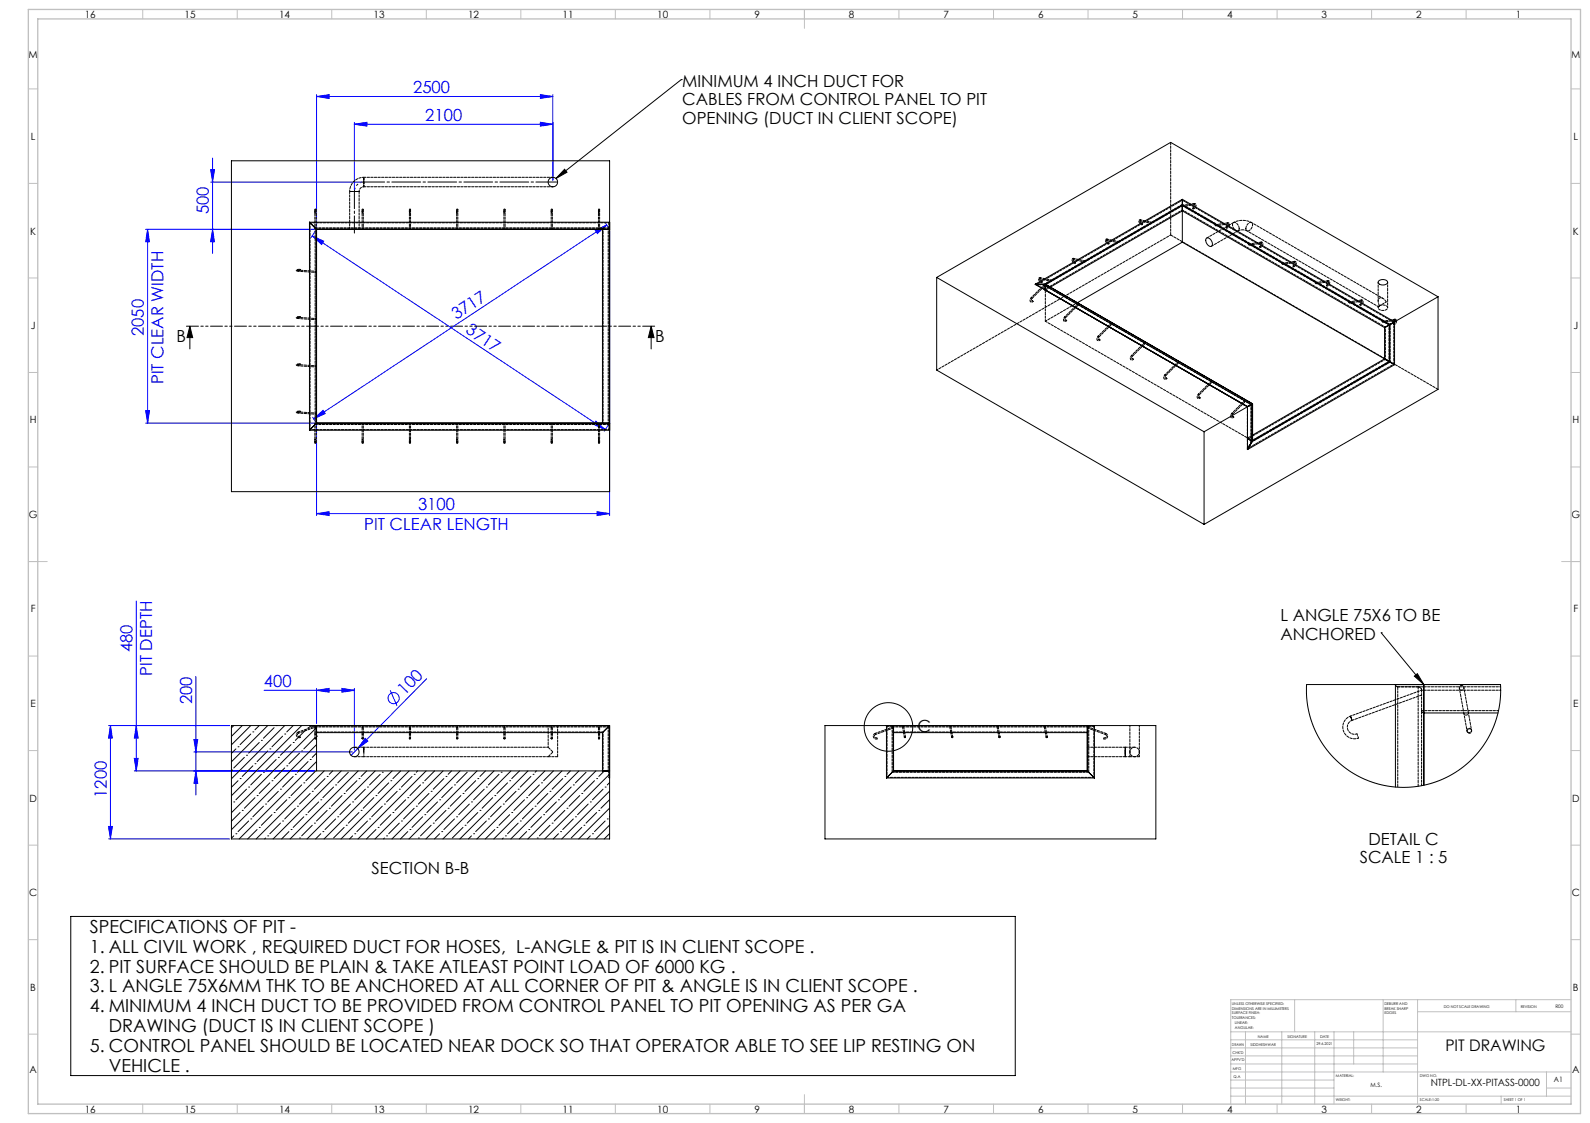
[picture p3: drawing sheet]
<svg xmlns="http://www.w3.org/2000/svg" width="841mm" height="594mm" viewBox="0 0 841 594" stroke-linecap="round" stroke-linejoin="round" font-family="sans-serif">
<defs><g id="words">
<g font-size="9.5">
<text x="48" y="493">SPECIFICATIONS OF PIT -</text>
<text x="48" y="504">1. ALL CIVIL WORK , REQUIRED DUCT FOR HOSES, L-ANGLE &amp; PIT IS IN CLIENT SCOPE .</text>
<text x="48" y="514">2. PIT SURFACE SHOULD BE PLAIN &amp; TAKE ATLEAST POINT LOAD OF 6000 KG .</text>
<text x="48" y="525">3. L ANGLE 75X6MM THK TO BE ANCHORED AT ALL CORNER OF PIT &amp; ANGLE IS IN CLIENT SCOPE .</text>
<text x="48" y="535">4. MINIMUM 4 INCH DUCT TO BE PROVIDED FROM CONTROL PANEL TO PIT OPENING AS PER GA</text>
<text x="58" y="546">DRAWING (DUCT IS IN CLIENT SCOPE )</text>
<text x="48" y="557">5. CONTROL PANEL SHOULD BE LOCATED NEAR DOCK SO THAT OPERATOR ABLE TO SEE LIP RESTING ON</text>
<text x="58" y="567">VEHICLE .</text>
</g>
<g font-size="8.8">
<text x="361" y="46">MINIMUM 4 INCH DUCT FOR</text>
<text x="361" y="56">CABLES FROM CONTROL PANEL TO PIT</text>
<text x="361" y="66">OPENING (DUCT IN CLIENT SCOPE)</text>
<text x="93" y="181">B</text>
<text x="346" y="181">B</text>
<text x="677" y="329">L ANGLE 75X6 TO BE</text>
<text x="677" y="339">ANCHORED</text>
<text x="485" y="387">C</text>
<text x="724" y="447">DETAIL C</text>
<text x="719" y="457">SCALE 1 : 5</text>
<text x="197" y="462">SECTION B-B</text>
</g>
<g font-size="8.8" fill="#00f">
<text x="219" y="49">2500</text>
<text x="225" y="64">2100</text>
<text x="111" y="113" transform="rotate(-90 111 113)">500</text>
<text x="241" y="169" transform="rotate(-33 241 169)">3717</text>
<text x="76" y="178" transform="rotate(-90 76 178)">2050</text>
<text x="246" y="176" transform="rotate(33 246 176)">3717</text>
<text x="87" y="203" transform="rotate(-90 87 203)">PIT CLEAR WIDTH</text>
<text x="221" y="270">3100</text>
<text x="193" y="280">PIT CLEAR LENGTH</text>
<text x="70" y="345" transform="rotate(-90 70 345)">480</text>
<text x="81" y="358" transform="rotate(-90 81 358)">PIT DEPTH</text>
<text x="140" y="363">400</text>
<text x="214" y="368" transform="rotate(-45 214 368)">100</text>
<text x="102" y="372" transform="rotate(-90 102 372)">200</text>
<text x="57" y="422" transform="rotate(-90 57 422)">1200</text>
</g>
<text font-size="8.5" x="764" y="556">PIT DRAWING</text>
<g font-size="5.3">
<text x="45" y="10">16</text>
<text x="98" y="10">15</text>
<text x="148" y="10">14</text>
<text x="198" y="10">13</text>
<text x="248" y="10">12</text>
<text x="298" y="10">11</text>
<text x="348" y="10">10</text>
<text x="399" y="10">9</text>
<text x="449" y="10">8</text>
<text x="499" y="10">7</text>
<text x="549" y="10">6</text>
<text x="599" y="10">5</text>
<text x="649" y="10">4</text>
<text x="699" y="10">3</text>
<text x="749" y="10">2</text>
<text x="802" y="10">1</text>
<text x="15" y="30">M</text>
<text x="831" y="30">M</text>
<text x="16" y="74">L</text>
<text x="832" y="74">L</text>
<text x="16" y="124">K</text>
<text x="832" y="124">K</text>
<text x="16" y="174">J</text>
<text x="832" y="174">J</text>
<text x="16" y="224">H</text>
<text x="832" y="224">H</text>
<text x="15" y="274">G</text>
<text x="831" y="274">G</text>
<text x="16" y="324">F</text>
<text x="832" y="324">F</text>
<text x="16" y="374">E</text>
<text x="832" y="374">E</text>
<text x="16" y="424">D</text>
<text x="832" y="424">D</text>
<text x="15" y="474">C</text>
<text x="831" y="474">C</text>
<text x="16" y="524">B</text>
<text x="832" y="524">B</text>
<text x="16" y="567">A</text>
<text x="832" y="567">A</text>
<text x="757" y="575">NTPL-DL-XX-PITASS-0000</text>
<text x="45" y="589">16</text>
<text x="98" y="589">15</text>
<text x="148" y="589">14</text>
<text x="198" y="589">13</text>
<text x="248" y="589">12</text>
<text x="298" y="589">11</text>
<text x="348" y="589">10</text>
<text x="399" y="589">9</text>
<text x="449" y="589">8</text>
<text x="499" y="589">7</text>
<text x="549" y="589">6</text>
<text x="599" y="589">5</text>
<text x="649" y="589">4</text>
<text x="699" y="589">3</text>
<text x="749" y="589">2</text>
<text x="802" y="589">1</text>
</g>
<text font-size="3.9" x="822" y="573">A1</text>
<text font-size="3.2" x="725" y="575">M.S.</text>
<text font-size="2.5" x="823" y="533">R00</text>
<g font-size="2">
<text x="652" y="532">UNLESS OTHERWISE SPECIFIED:</text>
<text x="732" y="531">DEBURR AND</text>
<text x="732" y="534">BREAK SHARP</text>
<text x="764" y="533">DO NOT SCALE DRAWING</text>
<text x="804" y="533">REVISION</text>
<text x="652" y="534">DIMENSIONS ARE IN MILLIMETERS</text>
<text x="652" y="537">SURFACE FINISH:</text>
<text x="652" y="539">TOLERANCES:</text>
<text x="732" y="536">EDGES</text>
<text x="653" y="542">LINEAR:</text>
<text x="653" y="544">ANGULAR:</text>
<text x="665" y="549">NAME</text>
<text x="681" y="549">SIGNATURE</text>
<text x="698" y="549">DATE</text>
<text x="652" y="553">DRAWN</text>
<text x="652" y="557">CHK'D</text>
<text x="661" y="553">SIDDHESHWAR</text>
<text x="696" y="553">29.6.2021</text>
<text x="651" y="561">APPV'D</text>
<text x="652" y="566">MFG</text>
<text x="653" y="570">Q.A</text>
<text x="707" y="570">MATERIAL:</text>
<text x="751" y="570">DWG NO.</text>
<text x="707" y="583">WEIGHT:</text>
<text x="751" y="583">SCALE:1:20</text>
<text x="795" y="583">SHEET 1 OF 1</text>
</g>
</g></defs>
<g fill="none" stroke="#00f" stroke-width=".53">
<path d="M167 51l7-1v2zM167 50v70M167 51h125M286 50l6 1-6 1zM292 50v45M187 66l7-1v2zM187 65v35M187 66h105M286 65l6 1-6 1zM111 90h2l-1 6zM111 96h80M112 84v50"/>
<path d="M320 118l2 2M321 119l-155 103M77 121h89M78 121v103M78 121l1 7h-2zM112 121l1 7h-2zM165 125l155 102M165 125l6 3-1 1zM167 122l-2 4M315 122l6-3-5 5zM322 122v151M77 217h2l-1 7z"/>
<path d="M77 224h89M165 221l2 2M166 222l5-5 1 2zM167 225v48M315 223l5 4-6-3zM322 225l-2 3M167 272l7-1v2zM167 272h155M316 271l6 1-6 1zM72 318v90M104 358v62M226 359l-37 37"/>
<path d="M140 365h47M167 365l7-1v2zM167 364v19M181 364l6 1-6 1zM187 364v33M206 365l4 8M57 384h64M58 384v60M58 384l1 6h-2zM72 384l1 6h-2zM103 398h83M103 391h2l-1 7z"/>
<path d="M189 396l-3 4M193 391l2 1-6 4zM71 408h95M71 401h2l-1 7zM104 408l1 6h-2zM57 437h2l-1 7zM57 444h64"/>
<circle cx="208" cy="369" r="2.9"/>
</g>
<path d="M192 96a5 5 0 0 0-5 5" fill="none" stroke="#000" stroke-width=".53" stroke-dasharray="15.2 1.3 1.3 1.3" stroke-dashoffset="13.2" stroke-linecap="butt"/>
<g fill="none" stroke="#000" stroke-width=".53">
<path d="M360 42h.1M360 42l-66 52M299 90l1 1-6 3zM100 173l2 6h-3zM100 173v12M344 173l2 6h-3zM344 173v12M731 335h.1M731 335l22 27M748 358l2-2 3 6zM37 485h500v84h-500z"/>
<circle cx="470" cy="385" r="13"/>
</g>
<path d="M187 123v-22" fill="none" stroke="#000" stroke-width=".53" stroke-dasharray="15.2 1.3 1.3 1.3" stroke-dashoffset="6.1"/>
<path d="M192 96h102" fill="none" stroke="#000" stroke-width=".53" stroke-dasharray="15.2 1.3 1.3 1.3" stroke-dashoffset="4.2"/>
<path d="M346 173h-248" fill="none" stroke="#000" stroke-width=".53" stroke-dasharray="6.3 1.3 1.3 1.3 1.3 1.3" stroke-dashoffset="-.2"/>
<g fill="none" stroke="#c0c0c0" stroke-width=".53">
<path d="M75 5v5M125 5v5M175 5v5M225 5v5M275 5v5M325 5v5M375 5v5M425 5v10M475 5v5M525 5v5M575 5v5M625 5v5"/>
<path d="M675 5v5M725 5v5M775 5v5M15 47h5M831 47h5M15 97h5M831 97h5M15 147h5M831 147h5M15 197h5M831 197h5M15 247h5"/>
<path d="M831 247h5M15 297h10M826 297h10M15 347h5M831 347h5M15 397h5M831 397h5M15 447h5M831 447h5M15 497h5M831 497h5M685 529v17"/>
<path d="M732 529v38M750 529v55M750 535h81M802 529v6M831 529h-180v55M15 547h5M651 546h180M651 559h99M651 554h99M651 550h99M659 546v38M678 546v38"/>
<path d="M695 546v38M706 546v38M716 546v17M831 547h5M425 579v10M651 580h180M651 563h99M651 576h55M651 571h55M651 567h180M794 580v4M818 576h13"/>
<path d="M818 567v13M75 584v5M125 584v5M175 584v5M225 584v5M275 584v5M325 584v5M375 584v5M475 584v5M525 584v5M575 584v5M625 584v5"/>
<path d="M675 584v5M725 584v5M775 584v5"/>
</g>
<path d="M15 5h821v584h-821zM20 10h811v574h-811z" fill="none" stroke="#c0c0c0" stroke-width=".7"/>
<g fill="#000">
<path d="M299 90l1 1-6 3zM748 358l2-2 3 6z"/>
<path d="M344 173l2 6h-3zM100 173l2 6h-3z"/>
</g>
<g fill="#00f">
<path d="M193 391l2 1-6 4z"/>
<path d="M316 271l6 1-6 1zM167 272l7-1v2zM286 50l6 1-6 1zM167 51l7-1v2z"/>
<path d="M167 365l7-1v2zM181 364l6 1-6 1z"/>
<path d="M166 222l5-5 1 2zM315 122l6-3-5 5z"/>
<path d="M104 408l1 6h-2zM103 391h2l-1 7zM71 401h2l-1 7zM72 384l1 6h-2zM57 437h2l-1 7zM58 384l1 6h-2z"/>
<path d="M78 121l1 7h-2zM77 217h2l-1 7zM111 90h2l-1 6zM112 121l1 7h-2z"/>
<path d="M165 125l6 3-1 1zM315 223l5 4-6-3z"/>
<path d="M187 66l7-1v2zM286 65l6 1-6 1z"/>
</g>
<g fill="none" stroke="#000" stroke-width=".53">
<path d="M122 85h200v175h-200zM164 118h158M164 118l3 3M164 118v110M625 105l113 65v23M625 105v23M625 105l-77 45M167 121h155M167 121v103M319 121v103M625 128l-55 32M625 128l110 63"/>
<path d="M638 126h1l2 1v2v1h-2l-1-1v-2zM495 147l142 81M495 147l124-72 142 82M495 147v49l142 81M548 150l112 65M548 150h5M553 150l72-42 110 64v19M553 150l110 64M556 152l69-40 107 61M729 149l1-1h2l2 1v1l-1 1h-2l-2-1zM761 157l-29 16M761 157v49l-124 71"/>
<path d="M732 173v17M732 190l3 1M732 190l-69 40M735 191l3 2M735 191l-72 42M738 193l-78 45M660 215v23M663 214v19M663 214l-3 1M663 214l-26 14M164 228h158M167 224h155"/>
<path d="M167 224l-3 4M637 228v49M663 233l-3 5M691 362h103v6l-2 10-4 10-5 8-6 7-8 6-9 4-10 3h-10l-11-1-9-4-8-5-8-7-6-8-4-10-3-9zM738 362v54M753 362v53M753 377h39M122 384h200v60h-200zM124 384l-2 1M125 396l-3 2M126 395h.1M128 384l-5 5"/>
<path d="M130 399h.1M133 384l-11 10M133 388l-6 6M134 387h.1M137 384l-2 2M137 393l-5 5M138 392h.1M142 384l-20 19M142 397l-6 6M143 396h.1M145 385l-6 5M146 384h.1"/>
<path d="M149 389l-5 6M151 384l-29 28M151 388h.1M154 394l-6 5M155 384l-3 3M155 393h.1M158 398l-5 6M160 397h.1M160 384l-38 37M162 386l-6 6M163 385h.1M164 384h3v4h152"/>
<path d="M164 384h.1M166 390l-5 6M167 385l-45 45M167 384v24h155M167 394l-45 45M167 398l-2 3M167 389h.1M319 388v20h3v4M322 384l-3 4M436 384h175v60h-175zM469 384v28M473 388h102"/>
<path d="M473 384v24M575 384v24M579 384v28M123 407h.1M126 413l-4 3M127 412h.1M129 401l-5 5M130 417l-5 6M132 416h.1M134 405l-6 6M135 404h.1M138 410l-5 5"/>
<path d="M139 408h.1M143 414l-6 6M144 413h.1M146 402l-6 5M147 419l-5 5M147 401h.1M148 417h.1M151 406l-6 6M152 405h.1M155 411l-6 5M156 410h.1M160 415l-6 6"/>
<path d="M161 414h.1M163 403l-6 5M164 420l-6 5M164 402h.1M165 419h.1M167 403l-40 41M167 407l-5 6M171 408l-35 36M172 412l-6 5M173 411h.1M176 408l-2 2M176 416l-5 6"/>
<path d="M178 415h.1M180 408l-36 36M182 420h.1M184 408l-5 6M189 413l-6 6M189 408l-36 36M190 412h.1M193 417l-5 6M194 408l-3 3M194 416h.1M198 408l-36 36M201 410l-6 5"/>
<path d="M202 408h.1M206 414l-6 6M207 413h.1M207 408l-36 36M210 419l-6 5M211 417h.1M212 408l-4 4M216 408l-36 36M218 411l-6 5M219 410h.1M221 408h-1M222 415l-5 6"/>
<path d="M224 414h.1M225 408l-36 36M227 420l-6 5M228 419h.1M230 408l-5 5M234 408l-36 36M235 412l-6 5M236 411h.1M239 408l-2 2M239 416l-5 6M240 415h.1M243 408l-36 36"/>
<path d="M245 420h.1M247 408l-5 6M252 413l-6 6M252 408l-36 36M253 412h.1M256 417l-5 6M257 408l-3 3M257 416h.1M261 408l-36 36M264 410l-6 5M265 408h.1M268 414l-5 6"/>
<path d="M270 413h.1M270 408l-36 36M273 419l-6 5M274 417h.1M275 408l-4 4M279 408l-36 36M281 411l-6 5M282 410h.1M284 408h-1M285 415l-5 6M286 414h.1M288 408l-36 36"/>
<path d="M290 420l-6 5M291 419h.1M293 408l-5 5M297 408l-36 36M298 412l-6 5M299 411h.1M302 408l-2 2M302 416l-5 6M303 415h.1M306 408l-36 36M308 420h.1M310 408l-6 6"/>
<path d="M314 413l-5 6M315 408l-36 36M316 412h.1M319 417l-6 6M320 408l-3 3M320 416h.1M322 410v-1l-34 35M322 418l-25 26M322 414l-1 1M469 412h110M473 408h102M473 408l-4 4"/>
<path d="M575 408l4 4M123 425h-1M124 424h.1M127 430l-5 4M128 429h.1M132 434l-6 6M133 433h.1M135 422l-6 6M136 439l-5 5M136 421h.1M137 438h.1M139 426l-5 6"/>
<path d="M140 425h.1M144 431l-6 6M145 430h.1M148 435l-5 6M149 434h.1M152 423l-6 6M153 440l-4 4M153 422h.1M154 439h.1M156 428l-5 5M157 426h.1M161 432l-6 6"/>
<path d="M162 431h.1M165 437l-5 5M166 435h.1M169 424l-6 6M170 423h.1M171 440h.1M173 429l-6 5M174 428h.1M178 433l-6 6M179 432h.1M181 421l-6 5M182 438l-6 5"/>
<path d="M183 437h.1M185 425l-5 6M187 424h.1M190 430l-6 5M191 429h.1M194 434l-5 6M195 433h.1M198 422l-6 6M199 439l-5 5M199 421h.1M200 438h.1M202 426l-5 6"/>
<path d="M203 425h.1M207 431l-6 6M208 430h.1M211 435l-5 6M212 434h.1M215 423l-6 6M216 440l-4 4M216 422h.1M217 439h.1M219 428l-6 5M220 426h.1M224 432l-6 6"/>
<path d="M225 431h.1M228 437l-6 5M229 435h.1M231 424l-5 6M233 423h.1M234 440h.1M236 429l-6 5M237 428h.1M240 433l-5 6M242 432h.1M244 421l-6 5M245 438l-6 5"/>
<path d="M246 437h.1M248 425l-5 6M249 424h.1M253 430l-6 5M254 429h.1M257 434l-5 6M258 433h.1M261 422l-6 6M262 421h.1M262 439l-5 5M263 438h.1M265 426l-6 6"/>
<path d="M266 425h.1M270 431l-6 6M271 430h.1M274 435l-6 6M275 434h.1M277 423l-5 6M279 422h.1M279 440l-4 4M280 439h.1M282 428l-6 5M283 426h.1M286 432l-5 6"/>
<path d="M288 431h.1M291 437l-6 5M292 435h.1M294 424l-5 6M295 423h.1M297 440h.1M299 429l-6 5M300 428h.1M303 433l-5 6M304 432h.1M307 421l-6 5M308 438l-6 5"/>
<path d="M309 437h.1M311 425l-5 6M312 424h.1M316 430l-6 5M317 429h.1M320 434l-6 6M321 433h.1M322 427l-16 17M322 436l-7 8M322 423l-4 5M322 432h.1M124 442l-2 1"/>
<path d="M125 441h.1M140 443v1M142 442h.1M158 443h.1M170 441l-3 3M187 442l-2 2M188 441h.1M203 443v1M204 442h.1M221 443h.1M233 441l-3 3M249 442l-1 2"/>
<path d="M251 441h.1M266 443v1M267 442h.1M284 443h.1M295 441l-2 3M312 442l-1 2M313 441h.1M322 441l-2 3"/>
<circle cx="292" cy="96" r="2.5"/>
<circle cx="187" cy="398" r="2.5"/>
</g>
<g fill="none" stroke="#000" stroke-width=".53" stroke-dasharray="1.3 .6" stroke-dashoffset=".7">
<path d="M167 112h.1M167 113h.1M192 112h.1M192 113h.1M217 112h.1M217 113h.1M242 112h.1M242 113h.1M267 112h.1M267 113h.1M292 112h.1M292 113h.1"/>
<path d="M317 112h.1M317 113h.1M158 143l9 1M158 143h.1M159 142v1v-1M545 157l1 1-1-1M546 159h1h-1M548 150l112 65M548 151l77-45M552 151l-7 6M553 153l107 62M158 168l9 1"/>
<path d="M158 168h.1M159 167v1v-1M563 168h1h-1M564 169v1v-1M570 161l-7 7M581 178h.1M581 179l1 1-1-1M587 171l-6 7M733 173v17M158 193l9 1M158 193h.1M159 192v1v-1"/>
<path d="M599 188h.1M599 190h1h-1M605 181l-6 7M616 198l1 1-1-1M617 200h.1M623 192l-7 6M737 193l-77 44M158 218l9 1M158 218h.1M159 217v1v-1M634 209h.1M634 210h1h-1"/>
<path d="M641 202l-7 6M652 219h.1M658 212l-6 7M167 233h.1M192 233h.1M217 233h.1M242 233h.1M267 233h.1M292 233h.1M317 233h.1M652 220l1 1-1-1M750 363h44"/>
<path d="M752 365h42M774 377l2 1 1-1M192 398v-3v5M319 387v21M778 386a1.2 1.2 0 0 0-2 0 1.2 1.2 0 0 0 1 2 1.2 1.2 0 0 0 1-1v-1"/>
</g>
<g fill="none" stroke="#000" stroke-width=".53" stroke-dasharray="1.3 .6">
<path d="M322 118h.1M603 117h.1M625 108l110 64M167 121h.1M319 121h.1M568 137h.1M585 127h.1M619 124v-49M655 121l-1-3h-1h-1v2l1 2h2v-1M659 121l1-3h1h1v2l-1 2h-1l-1-1M167 144h.1M167 143v1"/>
<path d="M548 150v1M548 151v-1M550 147h.1M552 153h1M553 153h-1M167 169h.1M167 168v1M729 162v1M730 162l-1 1 1 1h3l1-1v-1l-1-1-3 1M730 162l-1-3 1-1h1l2 2M732 173h1M733 173h-1"/>
<path d="M737 170v23M737 170h1M738 170h-1M167 194h.1M167 193v1M732 190h1M733 190h-1M737 193h1M738 193h-1M167 219h.1M167 218v1M660 215h.1"/>
<path d="M662 214h.1M662 214l-110-63M761 206l-142-82M167 224h.1M167 224v-5M319 224h.1M322 227v1M322 228v-1M660 232h.1M660 237v1M660 238v-1M739 363h11"/>
<path d="M750 363h-11M167 391h.1M167 387h152M192 391h.1M192 395h-5M217 391h.1M242 391h.1M267 391h.1M292 391h.1M317 391h.1M464 391v-1M469 384h.1"/>
<path d="M472 387h1M473 387h-1M478 390h.1M479 390h.1M503 390h.1M504 390h.1M528 390h.1M529 390h.1M553 390h.1M554 390h.1M575 387h.1M579 384h.1"/>
<path d="M584 391v-1M600 395h-5M187 400h5M290 400h5M295 400v-16M598 400h5"/>
</g>
<g fill="none" stroke="#000" stroke-width=".53" stroke-dasharray="1.3 .6" stroke-dashoffset=".4">
<path d="M192 99v-5v5M167 111v1M167 112v-1M190 101h-5h5M192 111v1M192 112v-1M217 111v1M217 112v-1M242 111v1M242 112v-1M267 111v1M267 112v-1"/>
<path d="M292 111v1M292 112v-1M317 111v1M317 112v-1M603 117l6 1M625 109l110 63M662 118l-5-1-5 1M322 121h.1M568 137l6 2M585 127l6 1M550 147l6 2M552 151h.1"/>
<path d="M729 149v10M553 170v-20M570 160l-17 10M735 172h.1M735 191v1M735 192v-1M662 214l-110-63M167 233v1M167 234v-1M192 233v1M192 234v-1M217 233v1"/>
<path d="M217 234v-1M242 233v1M242 234v-1M267 233v1M267 234v-1M292 233v1M292 234v-1M317 233v1M317 234v-1M322 224v1M322 225v-1M662 233v1"/>
<path d="M662 234v-1M662 234v-20M714 379a6 6 0 0 0-3 8 6 6 0 0 0 8 3M158 387v1M167 388v3M167 391v-3M167 384l-9 3M192 388v3M192 391v-3M217 388v3M217 391v-3M242 388v3"/>
<path d="M242 391v-3M267 388v3M267 391v-3M292 388v3M292 391v-3M317 388v3M317 391v-3M472 384h.1M472 384l-9 4M478 388v2M479 390v-3M503 388v2"/>
<path d="M504 390v-3M528 388v2M529 390v-3M553 388v2M554 390v-3M575 384h1M576 384h-1M579 384v27M585 388l-10-4M595 398v-3v5v-2M718 388a4 4 0 0 1-5-2 4 4 0 0 1 2-5M719 390l-1-2"/>
<path d="M469 411v-27"/>
</g>
<g fill="none" stroke="#000" stroke-width=".53" stroke-dasharray="1.3 .6" stroke-dashoffset=".2">
<path d="M192 99h100M292 94h-100M185 101v20M322 118v3M625 109l7-1M643 119l6-1M190 121v-20M322 121v-3M655 122h2h3M661 130l6-1M678 140l7-1M696 150l7-1"/>
<path d="M553 170l110 63M714 160l6-1M731 170l7-1M735 172v20M662 214l-110-63M164 227v-109M322 225v2M322 227v-2M662 234v-20M750 363l1 1 1 1M752 365l-1-1-1-1M469 384h3"/>
<path d="M472 384h-3M576 384h3M579 384h-3M595 395h-20M575 400h20M579 411h-110M752 416v-51"/>
</g>
<g fill="none" stroke="#000" stroke-width=".53" stroke-dasharray="1.3 .6" stroke-dashoffset=".5">
<path d="M192 94h-2l-3 2-1 2-1 3M167 111h.1M192 111h.1M217 111h.1M242 111h.1M267 111h.1M292 111h.1M317 111h.1M631 111l2-2-1-1M632 108v1l-1 1M649 118l1 1-1 1M167 121h155"/>
<path d="M319 121v103M322 121v103M649 121l1-2v-1h-1M660 122l69 40M667 131l1-2v-1h-1M667 129l-1 1M685 139v1l-1 1M545 157v2l1 1 1-1M546 159h-1l1-1M552 153v-2M552 151v2M552 151l73-42"/>
<path d="M552 153l73-42M684 141l2-2-1-1M702 151l1-1v-1l-1-1M703 149v1l-1 1M720 159v1l-1 1M731 158l-69-40M733 160l-3 2M563 168v2h1M564 169h-1l1-1M581 178l-1 2h1h1M581 179v-1M720 162l1-2v-1h-1"/>
<path d="M733 173l2-1M735 172v19M735 172l-2 1M735 172l2-2M737 170l-2 2M737 172l2-2v-1h-1M738 169v1l-1 1M599 188l-1 2h1h1M599 190h-1l1-2M616 198v2v1l1-1M617 200h-1l1-1M733 190l2 1"/>
<path d="M733 190l-73 42M735 191l-73 42M735 191l-2-1M735 192l2 1M737 193l-2-1M634 208l-1 2 1 1 1-1M634 210v-1M652 219l-1 2h1h1M660 215l2-1M662 214l-2 1M167 234h.1M192 234h.1"/>
<path d="M217 234h.1M242 234h.1M267 234h.1M292 234h.1M317 234h.1M322 224h-155M652 220v-1M660 232l2 1M662 233v-19M662 233l-2-1M772 364l2 13M774 377l2 10"/>
<path d="M777 377l-3-13M158 388l9-4M167 391h.1M167 384h155M167 388v-1M167 388h.1M192 391h.1M192 388h.1M217 391h.1M217 388h.1M242 391h.1M242 388h.1"/>
<path d="M267 391h.1M267 388h.1M290 395h-98M292 391h.1M292 388h.1M317 391h.1M317 388h.1M463 388l9-3M472 387h103M472 384h103M478 388l1-1M478 390h1"/>
<path d="M503 388l1-1M503 390h1M528 388l1-1M528 390h1M553 388l1-1M553 390h1M575 385l10 3M598 398v-2l2-1 2 1 1 2M778 386l-1-9M192 400h98M575 408h-103"/>
</g>
<g fill="none" stroke="#000" stroke-width=".53" stroke-dasharray="1.3 .6" stroke-dashoffset=".1">
<path d="M632 108l-7 1M649 118l-6 1M652 118l-14 8M167 121h155M322 121v104M641 130l14-8M667 128l-7 1M685 138l-7 1M552 151l73-43M553 150v3M553 153v-3M553 153l3-1"/>
<path d="M702 148l-6 2M720 159l-7 1M738 169l-7 1M735 192l-73 42M660 215l3-1M663 214l-3 1M167 225v-104M322 225h-155M660 232l3 1M663 233l-3-1M663 230l-3 2M158 387l-1 1v1l1 1h1"/>
<path d="M159 390l-2-1 1-1M167 384h155M463 388l-1 1v1l1 1h1M464 390h-1v-2M472 384h104M584 391h1l1-1v-1l-1-1M585 388v2h-1M715 380l-1-1 1 2v-1M715 381l37-13M576 408h-104M750 416v-53"/>
</g>
<g fill="none" stroke="#000" stroke-width=".53" stroke-dasharray="1.3 .6" stroke-dashoffset=".6">
<path d="M164 118h158M190 101l1-1 1-1M603 116l-1 1 2 2M625 111l108 62M568 137h-1v1l2 1M586 126l-1 1v1l1 1M619 124l-124 72M548 151h4M550 147h-1v1l2 2M552 151h-4M734 163v-14M660 215l-108-62"/>
<path d="M322 227h-158M660 237l2-3M662 234l-2 3M752 365l-38 14M773 363a1.3 1.3 0 0 0-1 1 1.3 1.3 0 0 0 2 1 1.3 1.3 0 0 0-1-2M159 390h.1M290 384v11M463 388h.1M585 388h.1M603 398l-1 2h-2M600 400h-2v-2"/>
</g>
<g fill="none" stroke="#000" stroke-width=".53" stroke-dasharray="1.3 .6" stroke-dashoffset="-.1">
<path d="M625 106l112 64M167 143v-22M167 168v-24M167 193v-24M167 218v-24M660 215v23M660 215l-112-64M167 385v3M192 385v3M192 388v-3M217 385v3M217 388v-3"/>
<path d="M242 385v3M242 388v-3M267 385v3M267 388v-3M292 385v3M292 388v-3M317 385v3M317 388v-3M477 384l1 4M479 387l-1-3M502 384l1 4M504 387l-1-3"/>
<path d="M527 384l1 4M529 387l-1-3M552 384l1 4M554 387l-1-3"/>
</g>
<g fill="none" stroke="#000" stroke-width=".53" stroke-dasharray="1.3 .6" stroke-dashoffset=".8">
<path d="M167 112v9M192 112v9M217 112v9M242 112v9M267 112v9M292 112v9M317 112v9M603 116v1v-1M604 118v1v-1M609 118h.1M625 109h.1M631 110h.1"/>
<path d="M632 108h.1M643 119h.1M649 118h1h-1M167 121v-9M192 121v-9M217 121v-9M242 121v-9M267 121v-9M292 121v-9M317 121v-9M568 137h.1M569 139h.1"/>
<path d="M574 138v1v-1M586 127h-1h1M587 129h-1h1M592 128h-1h1M649 120v1v-1M661 129v1v-1M666 130l1 1-1-1M667 128v1v-1M678 139v1v-1M685 138v1v-1M167 143h-9M550 147h.1"/>
<path d="M551 149h.1M552 151h.1M556 148v1v-1M684 141h.1M696 150h.1M702 151h.1M702 149h1h-1M714 160h.1M720 159h.1M167 168h-9M570 161v1v-1M588 171v1v-1"/>
<path d="M719 161h1h-1M730 162h-1h1M731 170h.1M737 171v1v-1M738 169h.1M167 193h-9M605 181v1v-1M623 192h.1M167 218h-9M641 202h.1M658 212v1v-1M167 224v9"/>
<path d="M167 233v-9M192 224v9M192 233v-9M217 224v9M217 233v-9M242 224v9M242 233v-9M267 224v9M267 233v-9M292 224v9M292 233v-9M317 224v9"/>
<path d="M317 233v-9"/>
</g>
<g fill="none" stroke="#000" stroke-width=".53" stroke-dasharray="1.3 .6" stroke-dashoffset="-.2">
<path d="M159 142l-2 1h1M546 158l6-7M159 167l-2 1h1M564 168l6-6M581 178l7-6M159 192l-2 1h1M599 188l6-6M617 199l6-7M159 217l-2 1h1M634 209l7-7M652 219l7-6M660 215l-107-62"/>
<path d="M292 398l-2-3M322 384v24M576 384v24M778 386a1.2 1.2 0 0 1-1 2 1.2 1.2 0 0 1-1-2 1.2 1.2 0 0 1 2 0M290 400l2-2M472 408v-24M739 416v-53"/>
</g>
<g fill="none" stroke="#000" stroke-width=".53" stroke-dasharray="1.3 .6" stroke-dashoffset=".3">
<path d="M609 118l-6-2M574 138l-6-1M592 128l-6-2M158 143h-1h2M556 148l-6-1M158 168h-1h2M158 193h-1h2M158 218h-1h2M752 376h41M167 384h.1M322 384v24M575 384v24"/>
<path d="M598 398v2M598 384v14M603 398v-14M472 408v-24M595 400h3M603 400v-2"/>
</g>
<g fill="none" stroke="#000" stroke-width=".53" stroke-dasharray="1.3 .6" stroke-dashoffset="1">
<path d="M604 118l-1-1M569 139l-1-2M586 129l-1-2M551 149l-1-2M167 384v1v-1M192 384v1v-1M217 384v1v-1M242 384v1v-1M267 384v1v-1M292 384v1v-1M317 384v1v-1M478 384h.1"/>
<path d="M503 384h.1M528 384h.1M553 384h.1"/>
</g>
<g fill="none" stroke="#000" stroke-width=".53" stroke-dasharray="1.3 .6" stroke-dashoffset=".9">
<path d="M738 362l1 1M739 363l-1-1M752 376l1 1M753 377l-1-1M167 391h.1M192 391h.1M217 391h.1M242 391h.1M267 391h.1M292 391h.1M317 391h.1M479 390h-1h1"/>
<path d="M504 390h-1h1M529 390h-1h1M554 390h-1h1"/>
</g>
<use href="#words"/>
</svg>
